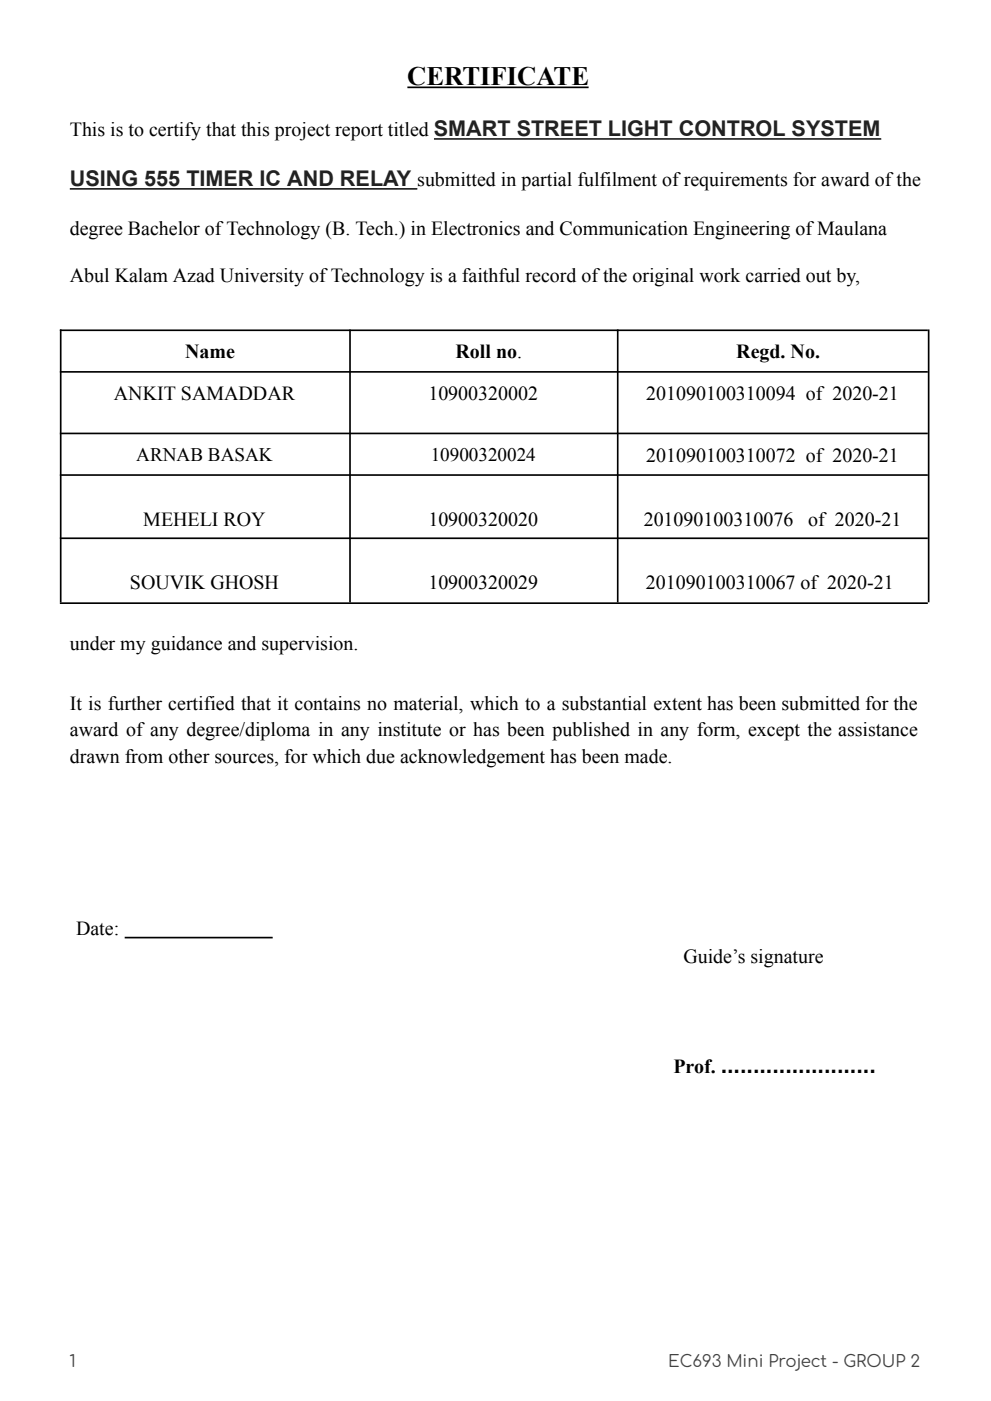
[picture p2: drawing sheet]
<svg xmlns="http://www.w3.org/2000/svg" width="210mm" height="297mm" viewBox="0 0 210 297" stroke-linecap="round" stroke-linejoin="round" font-family="sans-serif">
<defs><g id="words">
<text font-size="5.6" x="86.4" y="18">CERTIFICATE</text>
<text font-size="4.9" x="152.9" y="227.5">........................</text>
<text font-size="4.6" fill="#222" x="14.8" y="39.5">USING 555 TIMER IC AND RELAY submitted in partial fulfilment ofrequirements for award ofthe</text>
<g font-size="4.2">
<text x="14.8" y="28.9">This is to certify that this project report titled SMART STREET LIGHT CONTROL SYSTEM</text>
<text x="14.8" y="49.9">degree Bachelor ofTechnology (B. Tech.) in Electronics and Communication Engineering ofMaulana</text>
<text x="14.8" y="59.7">Abul Kalam Azad University ofTechnology is a faithful record ofthe original work carried out by,</text>
<text x="39.3" y="76">Name</text>
<text x="96.7" y="76">Roll no.</text>
<text x="156.2" y="76">Regd. No.</text>
<text x="24.2" y="84.8">ANKIT SAMADDAR</text>
<text x="90.9" y="84.8">10900320002</text>
<text x="137.1" y="84.8">201090100310094 of 2020-21</text>
<text x="137.1" y="97.9">201090100310072 of 2020-21</text>
<text x="30.4" y="111.5">MEHELI ROY</text>
<text x="90.9" y="111.5">10900320020</text>
<text x="136.6" y="111.5">201090100310076</text>
<text x="171.5" y="111.5">of 2020-21</text>
<text x="27.6" y="125">SOUVIK GHOSH</text>
<text x="90.9" y="125">10900320029</text>
<text x="137.1" y="125">201090100310067 of 2020-21</text>
<text x="14.8" y="137.8">under my guidance and supervision.</text>
<text x="14.8" y="150.5">It is further certified that it contains no material, which to a substantial extent has been submitted for the</text>
<text x="14.8" y="156.1">award of any degree/diploma in any institute or has been published in any form, except the assistance</text>
<text x="14.8" y="161.7">drawn from other sources, for which due acknowledgement has been made.</text>
<text x="16.1" y="198.2">Date:</text>
<text x="145" y="204.2">Guide’s signature</text>
<text x="142.9" y="227.5">Prof.</text>
</g>
<g font-size="4.1">
<text x="28.9" y="97.8">ARNAB BASAK</text>
<text x="91.4" y="97.8">10900320024</text>
</g>
<g font-size="3.5" fill="#434343">
<text x="14.8" y="289.7">1</text>
<text x="141.8" y="289.7">EC693 Mini Project - GROUP 2</text>
</g>
</g></defs>
<path d="M86.4 18.5h38.5M12.7 70h184.1M12.7 78.8h184.1M12.9 69.8v57.9M74.3 69.8v57.9M131.1 69.8v57.9M197 69.8v57.9M12.7 91.9h184.1M12.7 100.7h184.1M12.7 114.1h184.1M12.7 127.9h184.1M26.5 198.8h31.4" fill="none" stroke="#000" stroke-width=".35"/>
<path d="M92.1 29.5h94.9M14.8 40h73.7" fill="none" stroke="#222" stroke-width=".35"/>
<use href="#words"/>
</svg>
